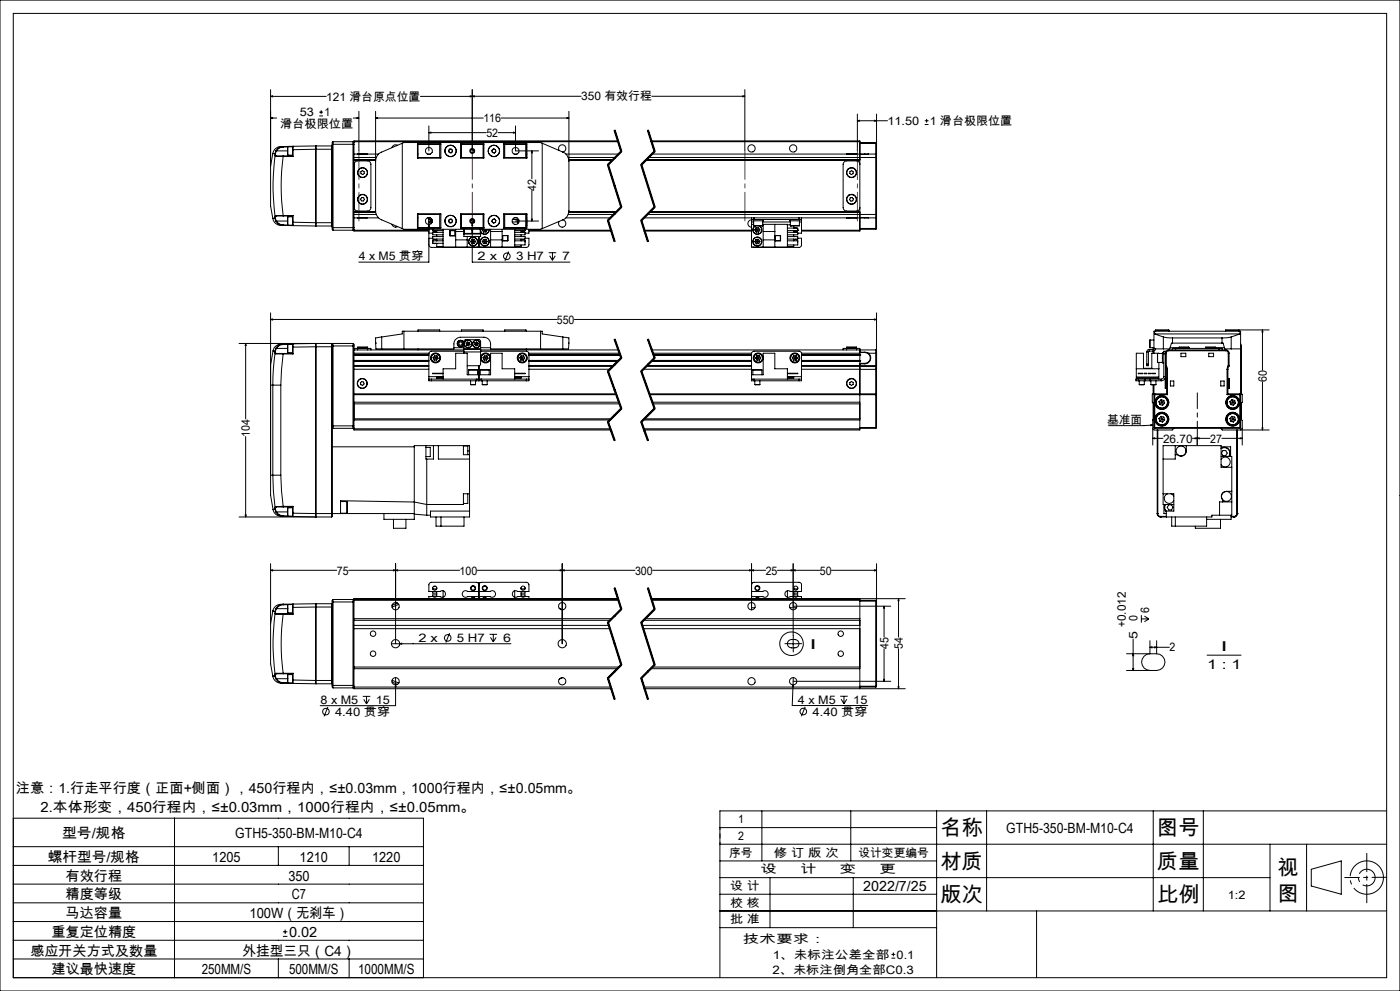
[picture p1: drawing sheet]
<svg xmlns="http://www.w3.org/2000/svg" width="420mm" height="297mm" viewBox="0 0 420 297" stroke-linecap="round" stroke-linejoin="round" font-family="sans-serif">
<defs><g id="words">
<g font-size="6.3">
<text x="282.1" y="250.3">名称</text>
<text x="347.1" y="250.3">图号</text>
<text x="282.1" y="260.3">材质</text>
<text x="347.1" y="260.3">质量</text>
<text x="383.3" y="262.1">视</text>
<text x="383.3" y="269.9">图</text>
<text x="282.1" y="270.3">版次</text>
<text x="347.1" y="270.3">比例</text>
</g>
<g font-size="4.2">
<text x="4.8" y="237.6">注意：1.行走平行度（正面+侧面），450行程内，≤±0.03mm，1000行程内，≤±0.05mm。</text>
<text x="12.2" y="243.3">2.本体形变，450行程内，≤±0.03mm，1000行程内，≤±0.05mm。</text>
<text x="18.6" y="251.3">型号/规格</text>
<text x="70.6" y="251.3">GTH5-350-BM-M10-C4</text>
<text x="301.9" y="249.5">GTH5-350-BM-M10-C4</text>
<text x="14.4" y="258.3">螺杆型号/规格</text>
<text x="19.7" y="263.9">有效行程</text>
<text x="63.7" y="258.3">1205</text>
<text x="86.5" y="263.9">350</text>
<text x="89.9" y="258.3">1210</text>
<text x="111.7" y="258.3">1220</text>
<text x="19.7" y="269.5">精度等级</text>
<text x="87.6" y="269.5">C7</text>
<text x="259" y="267">2022/7/25</text>
<text x="19.7" y="275.2">马达容量</text>
<text x="74.9" y="275.2">100W（无刹车）</text>
<text x="15.5" y="280.8">重复定位精度</text>
<text x="86.7" y="280.8">0.02</text>
<text x="9.1" y="286.4">感应开关方式及数量</text>
<text x="72.7" y="286.4">外挂型三只（C4）</text>
<text x="15.5" y="292">建议最快速度</text>
<text x="60.5" y="292">250MM/S</text>
<text x="86.7" y="292">500MM/S</text>
<text x="107.4" y="292">1000MM/S</text>
</g>
<g font-size="4.1">
<text x="242.9" y="194.5">I</text>
<text x="366.2" y="195.2">I</text>
<text x="362.1" y="200.4">1 : 1</text>
</g>
<g font-size="3.5">
<text x="89.9" y="34.9">53</text>
<text x="97.3" y="34.9">1</text>
<text x="97.9" y="30.1">121 滑台原点位置</text>
<text x="174.4" y="30.1">350 有效行程</text>
<text x="84" y="38.4">滑台极限位置</text>
<text x="145" y="36.6">116</text>
<text x="145.9" y="41">52</text>
<text x="266.2" y="37.4">11.50</text>
<text x="279" y="37.4">1 滑台极限位置</text>
<text x="160.8" y="57.1" transform="rotate(-90 160.8 57.1)">42</text>
<text x="107.7" y="78.1">4 x M5 贯穿</text>
<text x="143.3" y="78.1">2 x</text>
<text x="154.8" y="78.1">3 H7</text>
<text x="168.7" y="78.1">7</text>
<text x="167" y="97">550</text>
<text x="380" y="114.5" transform="rotate(-90 380 114.5)">60</text>
<text x="75" y="130.8" transform="rotate(-90 75 130.8)">104</text>
<text x="332.1" y="127">基准面</text>
<text x="348.9" y="132.6">26.70</text>
<text x="363" y="132.6">27</text>
<text x="101.1" y="172.2">75</text>
<text x="137.9" y="172.2">100</text>
<text x="190.5" y="172.2">300</text>
<text x="229.7" y="172.2">25</text>
<text x="245.9" y="172.2">50</text>
<text x="344.8" y="183.7" transform="rotate(-90 344.8 183.7)">6</text>
<text x="337.7" y="188" transform="rotate(-90 337.7 188)">+0.012</text>
<text x="341.2" y="191.5" transform="rotate(-90 341.2 191.5)">5</text>
<text x="341.2" y="186.2" transform="rotate(-90 341.2 186.2)">0</text>
<text x="125.5" y="192.4">2 x</text>
<text x="137.1" y="192.4">5 H7</text>
<text x="150.9" y="192.4">6</text>
<text x="266.5" y="194.4" transform="rotate(-90 266.5 194.4)">45</text>
<text x="270.8" y="194.4" transform="rotate(-90 270.8 194.4)">54</text>
<text x="350.8" y="195.3">2</text>
<text x="96.2" y="211">8 x M5</text>
<text x="100.5" y="214.5">4.40 贯穿</text>
<text x="112.8" y="211">15</text>
<text x="239.4" y="211">4 x M5</text>
<text x="243.7" y="214.5">4.40 贯穿</text>
<text x="256" y="211">15</text>
<text x="221.4" y="246.8">1</text>
<text x="221.4" y="251.8">2</text>
<text x="218.8" y="256.8">序号</text>
<text x="232.2" y="256.8">修 订 版 次</text>
<text x="257.5" y="256.8">设计变更编号</text>
<text x="228.2" y="261.8">设</text>
<text x="240.1" y="261.8">计</text>
<text x="252" y="261.8">变</text>
<text x="263.9" y="261.8">更</text>
<text x="219.1" y="266.7">设 计</text>
<text x="368.3" y="269.3">1:2</text>
<text x="219.1" y="271.7">校 核</text>
<text x="219.1" y="276.7">批 准</text>
<text x="222.9" y="282.7">技术要求：</text>
<text x="231.8" y="287.3">1、未标注公差全部 0.1</text>
<text x="231.7" y="291.8">2、未标注倒角全部C0.3</text>
</g>
</g></defs>
<g fill="none" stroke="#000" stroke-width=".3">
<path d="M0 0h420v297h-420zM4 4h412v289h-412zM81.2 35.4l.6-.2v.3zM81.2 28.9l.6-.2v.3zM81.2 35.4h1.8M81.2 28.9h16.7M81.2 26.9v22.8M95.8 34.7h1.1M95.8 33.6h1.1M96.3 33.1v1.1M106 35.4h1.7M107.1 35.2l.6 .2-.6 .1z"/>
<path d="M107.7 33.4v11.8M112.7 35.4l.6-.2v.3zM112.7 33.4v29.7l.2 1.2a2.76 2.76 0 0 0 1.6 1.6l6.2 2.6M112.7 35.4h32.3M128.7 39.8l.6-.2v.3zM128.7 37.7v7.5M128.7 39.8h17.2M141.1 28.7l.6 .2-.6 .1zM141.7 28.9l.6-.2v.3zM141.7 26.9v18.3M149.4 39.8h5.3M150.3 35.4h20.4"/>
<path d="M154.1 39.6l.6 .2-.6 .1zM154.7 37.7v7.5h6.9M170.1 35.2l.6 .2-.6 .1zM170.7 33.4v29.7l-.3 1.2a2.84 2.84 0 0 1-1.6 1.6l-6.1 2.6M174.3 28.9h-48.2M184.2 39.1l2 6.3M184.4 39l2 6.4-4 4 4 12.7-4 4 2 6.3M184.6 39l1 3.2M194.2 39.1l2 6.3M194.4 39l2 6.4-4 4 4 12.7-4 4 2 6.3M194.6 39l2 6.3M195.5 28.9h27.9"/>
<path d="M222.8 28.7l.6 .2-.6 .1zM223.4 26.9v18.3M257.2 36.2l.6-.1v.2zM257.2 36.2h9M257.2 34.2v11M262.4 36.1l.6 .1-.6 .1zM263 34.2v12.2M277.4 37.3h1.2M277.4 36.2h1.2M278 35.6v1.2M81.2 49.7v12l.6 3.8M81.8 46h.1"/>
<path d="M81.8 46l.7 .1M81.8 46l-.6 3.7M82.5 46.6a69.4 69.4 0 0 0 0 18.2M82.5 46.6l.3 .3M82.5 46.1v.5M82.7 46.5l.2 .2M82.7 46.5l-.2 .1M82.7 46v.5M82.7 46l-.2 .1M82.8 46.9h2.1M82.8 45.2l-.3 .9M82.8 45.2h.1"/>
<path d="M82.9 46.7h2M82.9 46.7l-.1 .2M82.9 45.2l-.2 .8M82.9 45.2h3.4M84.2 43.9a2.52 2.52 0 0 0-2.4 2.1M84.3 43.9h.6M84.9 46.9a65.7 65.7 0 0 0 0 17.7M84.9 46.7v.2M84.9 43.9a2.6 2.6 0 0 0-2.1 1.3M84.9 43.9v.2M84.9 44.1l-1.5 .5-.5 .6M84.9 46.9h3"/>
<path d="M84.9 46.7h2.9M86.3 44l-1.4 .1M86.4 44v2.5M86.4 44h1.4M86.4 46.5h1.4M87.8 44.9h.1M87.8 44v.9M87.8 46.7l.1 .2M87.8 44.9v1.8M87.8 44h.1M87.9 43.8v1.1M87.9 43.8l6.8-.1v1"/>
<path d="M87.9 43.8l-.1 .2M87.9 44.9v2M87.9 43.8l-3 .1M94.7 44.7v22M94.7 44.7l-6.8 .2M94.7 44.7h5M94.8 43.7v24M94.8 43.7l-.1 .2M94.8 43.7h4.7M99.5 43.7v24M99.5 43.7l.2 .2M99.7 43.2v1.5"/>
<path d="M99.7 44.7v22M99.7 43.2h6.5M99.9 42.5l-.2 .2v.5M99.9 42.5v26.5M99.9 42.5h6M105.9 42.5v26.5M105.9 42.5l.3 .2M106.2 42.7v.5M106.2 42.5v.2M106.2 43.2v25M106.2 46.2h7.4M106.2 47.9h6.5"/>
<path d="M106.2 48h6.5M106.2 42.5h79.3M106.2 47.2h6.7M106.2 47.8h6.5M106.7 48.4l3.6-.2a1.02 1.02 0 0 1 1 1v13a1.02 1.02 0 0 1-1 1h-3a1.09 1.09 0 0 1-1-1v-13zM107.2 46.2h3M108.2 51.5l.5-.4 .5 .3 .1 .6-.5 .3-.5-.2zM108.5 59.2l.6 .1 .2 .5-.3 .5-.6-.1-.2-.5zM112.7 48.3l.2-1.1a2.76 2.76 0 0 1 1.6-1.6l6.7-2.9h41l6.6 2.9a2.94 2.94 0 0 1 1.9 2.7M119.2 43.6a1.09 1.09 0 0 0-1.6 .6M120.7 42.9v25.6M125.2 46.2h.2"/>
<path d="M125.2 47.2h.2M125.2 43.1h7.1v4.3h-7.1zM125.4 47.2h6.9M128.2 46.2h.9M131.9 43.2v4M132.3 43.2h-6.9v4.2M134.6 45.2l.3 .5M134.9 45.7l.5 .1M134.9 44.7l-.3 .5M134.9 44.7l.6 .1M135.5 44.8l.2 .5M135.7 45.3l-.3 .5"/>
<path d="M138.2 43.1h7v4.3h-7zM138.2 43.2h7M138.2 47.2h7M138.4 43.2v4M138.5 43.1l.2 .1M144.9 43.2v4M147.6 45l.1 .6M147.7 45.6l.6 .2M148.1 44.7l.5 .2M148.1 44.7l-.5 .3M148.6 44.9l.1 .5M148.7 45.4l-.4 .4"/>
<path d="M151.1 43.2h6.8v4.2M151.1 43.1h7v4.3h-7zM151.1 47.2h6.8M151.4 43.2v4M154.2 46.2h.9M157.8 43.2v4M157.9 46.2h.2M157.9 47.2h.2M159.6 45.2l.1 .6h-.3zM159.6 45.2v8.4M159.6 57.1v9.1M162.7 42.9v25.6"/>
<path d="M167.7 45.1a1.11 1.11 0 0 1 .5-1.6 1.11 1.11 0 0 1 1.5 .6 1.11 1.11 0 0 1-.8 1.5M169.8 46.2h15.8M170.5 47.2h14.1M170.6 47.9h13.2M170.6 48h13.2M170.6 47.8h13.3M182.2 49.4l4 12.7M182.6 49.3l4 12.7M185.4 42.2h-79.2v.3M185.6 42.2l1 3.1zM186.3 45.3l-4 4M186.5 45.5l-4 4"/>
<path d="M192.2 49.4l4 12.7M192.6 49.3l4 12.7M193.8 48h64.2M193.8 47.9h64.2M193.9 47.8h64.1M194.6 47.2h68.1M195.4 42.2h62.6v.3M195.4 42.5h62.6M195.6 46.2h63.9M196.3 45.3l-4 4M196.5 45.5l-4 4M254 46.2h3"/>
<path d="M255 51.4l.5-.3 .5 .4-.1 .6-.5 .2-.5-.3zM255.1 59.3l.5-.1 .4 .4-.2 .6-.5 .1-.4-.4zM258 49.2a1.02 1.02 0 0 0-1-1h-3a1.09 1.09 0 0 0-1.1 1v13a1.09 1.09 0 0 0 1.1 1h3a1.02 1.02 0 0 0 1-1M258 42.5v4.7M258 47.2v17.1M258 42.7h4.7M258 43h4.7M259.5 46.2h-1.5v1M259.5 46.2h1.1M259.5 46.2h.1M260.6 46.2h-1.1M260.6 46.2h2.1"/>
<path d="M262.7 46.2v1M262.7 46.2l.3 .2M262.7 47.2h.3M262.7 42.7v.3M262.7 42.7l.3 .2-.3 .1M262.7 43v3.2M262.7 47.2v17.1M263 46.4v.8M263 47.2v17.1M81.8 65.5a2.52 2.52 0 0 0 2.4 2.1M81.8 65.5h.1M82.5 64.8l.2 .1"/>
<path d="M82.5 64.8v.6M82.5 65.4h.2M82.5 65.4l.3 .9M82.5 65.4l-.7 .1M82.7 65.4l.2 .8M82.7 64.9v.5M82.8 64.6h2.1M82.8 64.6l-.3 .2M82.8 64.6l.1 .1M82.8 66.3a2.46 2.46 0 0 0 2.1 1.3M82.9 64.7h2M82.9 64.7l-.2 .2"/>
<path d="M82.9 66.2l-.1 .1M82.9 66.2l.6 .7 1.4 .5M82.9 66.2h3.4M84.3 67.6h.6M84.9 64.6v.1M84.9 67.4v.2M84.9 64.6h3M84.9 64.7h2.9M84.9 67.6h3M84.9 67.4h1.4M86.4 65v2.5M86.4 65h1.4"/>
<path d="M86.4 67.5h1.4M87.8 66.6h.1M87.8 66.6v.9M87.8 67.5l.1 .1M87.8 67.5h.1M87.8 64.7v1.9M87.9 66.6v1M87.9 64.6l-.1 .1M87.9 64.6v2M87.9 66.6l6.8 .1M94.7 66.7v1l-6.8-.1M94.7 66.7h5"/>
<path d="M94.7 67.6l.1 .1M94.8 67.7h4.7M99.7 66.7v1.5M99.7 68.2l.2 .8M99.7 68.2h6.5M99.7 67.6l-.2 .1M99.9 69h6M106.2 69v.2h22.5M106.2 68.2v.5M106.2 68.7v.3M106.2 63.5h6.5M106.2 65.3h7.4"/>
<path d="M106.2 64.3h6.7M106.2 63.6h6.5M106.2 69h22.5M106.2 68.7l-.3 .3M107.2 65.3h3M117.6 67.2a1.09 1.09 0 0 0 1.6 .7M120.7 68.5l.5 .2h41l.5-.2M125.2 65.3h.2M125.2 64.1h7.1v4.3h-7.1zM125.2 64.3h.2M125.4 64.1v4.1h6.9M125.4 64.2h6.9"/>
<path d="M128.2 65.3h.9M128.7 67.3l.1 .6h-.3zM128.7 65.2v13.4h-21.1M128.7 73.4l.2 .5 .5 .3 13.9-.2M128.7 69.9h1.1M128.7 71.4h1.1M129.2 65.8v.4h.5M129.3 66.2v.9M129.4 65.8h-.7v.7h.6M129.4 65.5v.3M129.4 65.8h.2M129.8 69h.1"/>
<path d="M129.8 69.1a.66 .66 0 0 0 .6 .4 .66 .66 0 0 0 .6-.4v.5M129.8 68.2v.2M129.8 68.7v.4zM129.8 72.2v.7h3.1M129.8 72.2h3.1M129.8 69.1h3.1M129.8 72.2v.4M129.9 69.2h1.1M130.1 72.9h.6M131 71.6v.6a.64 .64 0 0 0-.6-.4 .64 .64 0 0 0-.6 .4M131 70.4v.5M131 72.9v1h1.9"/>
<path d="M131.9 64.2v4M132.9 68.7v5.3h21.5v-5.3M132.9 69.6h-3.1v.8h3.1M132.9 70.9h-3.1v.7h3.1M134.6 66.2l.3 .5M134.9 65.8l-.3 .4M135 69.1h1.6v1.6h-1.6zM135 69.1h1.5v1.5h-1.5M135.4 65.7l.3 .5M135.4 65.7l-.5 .1M135.5 66.7h-.6M135.7 66.2l-.2 .5"/>
<path d="M136.7 68.7v5.3M136.7 69.4h2.5M136.7 71.9h3.5M138.2 64.1h7v4.3h-7zM138.2 68.2h7M138.2 64.2h7M138.4 64.2v4M138.7 68.2l-.2 .2M139.2 68.7v.3M139.2 70.1v.8h5v-.8M139.2 68.2v.2M139.2 69v1.1"/>
<path d="M139.2 69h.1M139.2 70.1h5M139.3 70h.1M139.3 70h2.3M139.3 68.7v1.3M139.7 68.2v.2M140.2 70.9v3.1M141.2 66.2h1M141.2 72.4l.3 .6M141.2 72.4h1.5M141.5 65.8h.4M141.5 71.8l-.3 .6"/>
<path d="M141.5 73h.8M141.5 71.8l.8 1.2M141.6 70h-2.3M141.6 69h.2M141.6 68.7v1.3M141.7 67l.1 .6h-.3zM141.7 65.5v13.1h29.3M141.8 70h1.3M141.8 68.7v1.3M142.3 71.7l-.8 .1M142.3 71.7l.4 .7M142.3 71.7l-.8 1.3"/>
<path d="M142.7 72.4l-.4 .6M143.1 70h1M143.7 68.2v.2M143.7 70.9v3.1M144.1 70h-1M144.1 68.7v1.3M144.1 69h.1M144.2 68.7v.3M144.2 68.2h.1M144.2 69v1.1M144.7 68.9h1.5M144.7 72.4h1.5"/>
<path d="M144.7 68.9l.4 .6M144.7 72.4l.4 .6M144.7 68.7v.2M144.9 64.2v4M145 68.4h.1M145 71.8l-.3 .6M145 71.8l.8 1.2M145.1 69.5h.7M145.1 73h.7M145.3 68.7l.1 .2M145.4 68.9l.4 .6M145.4 68.9l-.3 .6"/>
<path d="M145.5 68.7l-.1 .2M145.8 71.7l-.8 .1M145.8 71.7l.4 .7M145.8 71.7l-.7 1.3M146.1 68.7l.1 .2M146.2 68.9l-.4 .6M146.2 72.4l-.4 .6M146.7 68.7a1.3 1.3 0 0 1-1 1.4 1.3 1.3 0 0 1-1.5-.9M146.8 68.7a1.34 1.34 0 0 1-1 1.5 1.34 1.34 0 0 1-1.6-.8M147.2 68.7v5.3M147.2 69.4h3.4M147.2 71.9h3.4"/>
<path d="M147.6 66.4l.4 .4M147.8 65.8l-.2 .6M148.3 65.7l.4 .4M148.3 65.7l-.5 .1M148.6 66.7l-.6 .1M148.7 66.1l-.1 .6M150.6 68.7v5.3M150.8 70.6h1.6v1.6h-1.6zM150.8 72.1v-1.5h1.5v1.5M151.1 64.1h7v4.3h-7zM151.1 64.2h6.8M151.4 64.2v4"/>
<path d="M152.6 75.4l-1.1 2.8M153.7 66.5h1.6M153.7 65.8h1.9M154.2 65.3h.9M154.3 67.2l.1 .1M154.4 68.2v.2M154.4 69.6h3.1v.8h-3.1M154.4 70.9h3.1v.7h-3.1M154.4 72.2h3.1M154.4 69.1h3.1M154.7 66.2h6.9M155.2 65.8v.4h.5"/>
<path d="M155.3 66.2v.9M156.3 68.2v.2M156.3 69.1v.5M156.3 70.4v.5M156.3 71.6v.6M156.3 73.4v.5h-1.9M156.4 69.1a.63 .63 0 0 0 .5 .4 .63 .63 0 0 0 .6-.4M156.4 72.2a.61 .61 0 0 1 .5-.4 .61 .61 0 0 1 .6 .4M156.4 69.2h1M156.6 68.4h.7M157.5 68.4h.1M157.5 68.7v.4z"/>
<path d="M157.5 72.2v.4M157.5 71.4h1.2l-.1 2.3-.7 .5-13.9-.2M157.5 72.2v1.2h-3.1M157.5 69h.1M157.8 64.2v4M157.9 66.2h.2M157.9 65.8h.2M157.9 64.1v4.1h-6.8M157.9 65.3h.2M157.9 64.3h.2M157.9 67.6h.1M158 67.6l-.1 .1"/>
<path d="M158 66.5h.1M158 66.2v1.4M158.7 68.7v1.2h-1.2M158.7 69.2h24.7M158.7 69h24.6M159.4 65.6h.3l-.1 .6zM164.6 75.7h2.3M164.9 76.7l.8 1.3M165.7 75.7v2.3M166.6 76.7l-.9 1.3M168.9 65.9a1.11 1.11 0 0 1 .8 1.4 1.11 1.11 0 0 1-1.5 .7 1.11 1.11 0 0 1-.5-1.6M169.8 65.3h13.4"/>
<path d="M170.5 64.3h13.6M170.6 63.6h14.2M182.2 66.1l2 6.3M182.6 66l2 6.3M185 63.5h-14.4M186.3 61.9l-4 4M186.5 62.2l-4 4M192.2 66.1l2 6.3M192.6 66l2 6.3M193.1 65.3h32.4M193.3 69h32.2M193.4 69.2h32.1"/>
<path d="M194.2 64.3h68.5M194.8 63.6h63.2M194.9 63.5h63.1M196.3 61.9l-4 4M196.5 62.2l-4 4M225.5 65.9a1.09 1.09 0 0 0-1.1 1.1 1.09 1.09 0 0 0 1.1 1.1M225.5 65.8h.7M225.5 65.3h.7M225.5 65.8v.7M225.5 65.3v.5M225.5 66.5v7.5h10.7v-6.8h-7.4M225.5 67.2h.6"/>
<path d="M225.5 66.5h.6M226 65.8v.4h3v-.4M226.1 67.6h2.7M226.1 66.2v1.4M226.2 65.3v.5M226.2 65.3h13.5M226.2 65.8h13.5M226.4 72.4l.5 .7M226.4 68.9l.4 .6M226.4 68.9h1.6M226.6 67.7a1.35 1.35 0 0 0-.4 2 1.35 1.35 0 0 0 2.1 0 1.35 1.35 0 0 0-.5-2M226.7 67.7a1.29 1.29 0 0 0-.5 2 1.29 1.29 0 0 0 2 0 1.29 1.29 0 0 0-.5-2"/>
<path d="M226.8 71.8l-.4 .6M226.8 71.8l.4 .6M226.8 68.2h.8M226.8 68.2l-.4 .7M226.8 69.5h.8M226.8 68.2l.4 .7M227.2 72.4l.4 .6M227.2 72.4l-.3 .7M227.2 68.9l.4 .6M227.2 68.9l-.4 .6M227.5 71.7l-.7 .1M227.5 71.7l.5 .7"/>
<path d="M227.5 71.7l-.3 .7M227.6 68.2l.4 .7M227.6 68.2l-.4 .7M227.6 73l-.7 .1M228 72.4l-.4 .6M228 72.4h-1.6M228 68.9l-.4 .6M228.8 66.2v1.4M228.8 66.5h8.3M229 67.2v6.8M229 69.4h3.4M229 71.9h3.4"/>
<path d="M232.4 67.2v6.8M232.6 70.6h1.6v1.6h-1.6zM232.6 72.1v-1.5h1.5v1.5M236.2 68.4h3.1v.7M236.2 69.6h3.1v.8h-3.1M236.2 70.9h3.1v.7h-3.1M236.2 72.2h3.1M236.2 69.1h3.1M236.2 67.4h.9M237 65.8v.4h3v-.4M237.1 67.6l.1 .1M237.1 67.6h2.7"/>
<path d="M237.1 66.2v1.4M237.2 67.7h.1M238.1 71.6v.6a.61 .61 0 0 1 .6-.4 .61 .61 0 0 1 .6 .4M238.1 67.7v.7M238.1 70.4v.5M238.1 73.4v.5h-1.9M238.2 69.2h1M238.4 68.4h.6M239.3 69.1a.63 .63 0 0 1-.6 .4 .63 .63 0 0 1-.6-.4v.5M239.3 68.7v.4M239.3 72.2v.4M239.3 71.4h1.2l-.1 2.3-.7 .5-13.9-.2"/>
<path d="M239.3 69h.1M239.3 72.2v1.2h-3.1M239.7 65.8h.8M239.7 65.3h.8M239.7 65.3v.5M239.8 67.6l-2.6 .1M239.8 66.2v1.4M239.8 66.5h.7M240.5 65.8v.7M240.5 65.3v.5M240.5 66.5v3.4h-1.2M240.5 65.3h19"/>
<path d="M240.5 69h17.5M254 65.3h3M258 64.3v4.7M258 69v.2h-17.5M258 64.3v.9h1.5M258 68.5h4.7M258 68.7h4.7M259.5 65.2l1.1 .1M259.5 65.3h1.1M259.5 65.2v.1M260.6 65.3h2.1M262.7 64.3h.3"/>
<path d="M262.7 64.3v1M262.7 68.5h.3M262.7 68.5v.2M262.7 65.3v3.2M263 64.3v.7M263 65l-.3 .3M263 68.5l-.3 .2M263 65v3.5M81.2 95.7l.6-.1v.3zM81.2 93.8v48.6M81.2 95.7h85.8M121.2 99.3v5.3"/>
<path d="M125.4 99.3v-.4h6.5v.4M138.4 99.3v-.4h6.5v.4M151.4 99.3v-.4h6.4l.1 .4M162.2 99.3v5.3M172.3 95.7h90.7M262.4 95.6l.6 .1-.6 .2zM263 93.8v15.8M346.4 99.3v.8M346.7 99.3v-.4h4v.4M346.7 99h4M367.7 99h4M371.7 98.9v.4"/>
<path d="M372 99.3v.8M378.7 98.9v12.1M378.7 98.9l.2 .6h-.3zM380.8 98.9h-13.1v.4M71.7 102.9h27.8M73.7 102.9v22.7M73.7 102.9l.2 .6h-.3zM81.8 115.4h2.4M81.8 115.4v27M81.9 105.2l-.7 4.2v6h.6M81.9 105.2l.6 .1M82.5 105.8l-.5 4.6-.2 5"/>
<path d="M82.5 105.8l.3 .2M82.5 105.3v.5M82.7 105.7l-.2 .1M82.7 105.7l.2 .2M82.7 105.2v.5M82.7 105.2l-.2 .1M82.8 106l2.1 .1M82.8 104.3l-.3 1M82.8 104.3l.1 .1M82.9 105.9h2M82.9 105.9l-.1 .1M82.9 104.4l-.2 .8"/>
<path d="M82.9 104.4h3.4M84.2 115.4v27M84.9 103.1a2.71 2.71 0 0 0-3 2.1M84.9 106.1l-.7 9.3M84.9 105.9v.2M84.9 103.1l-1.2 .4-.9 .8M84.9 103.1v.2M84.9 103.3l-.8 .1-1.2 1M84.9 105.9h2.9M84.9 106.1h3M86.3 103.2l-1.4 .1M86.4 103.2v2.5"/>
<path d="M86.4 105.7h1.4M86.4 103.2h1.4M87.8 105.9l.1 .2M87.8 104h.1M87.8 103.2v.8M87.8 104v1.9M87.8 103.2h.1M87.9 103v1M87.9 103l6.8-.1v1M87.9 103l-.1 .2M87.9 104v2.1M87.9 103l-3 .1"/>
<path d="M94.7 103.1l.1-.2v52l-.1-.1M94.7 103.9l-6.8 .1M94.7 103.9v50M94.7 103.9h5M99.5 102.9v52M99.5 102.9l.2 .3M99.7 103.2v.5M99.7 103.7v23.9M99.7 103.7h6.5M99.9 102.9v25.5M99.9 102.9h6M99.9 102.9l-.2 .3"/>
<path d="M105.9 102.9v25.5M105.9 102.9l.3 .3v.5M106.2 118v.3M106.2 118.3v10.6h77M106.2 118.3h78.7M106.2 118h78.6M106.2 104.9h33M106.2 106.4h22.5M106.2 108.2h22.5M106.2 106.5h22.5M106.2 108h22.5M106.2 105.9h22.5"/>
<path d="M106.2 110.7h22.5M106.2 106.3h22.5M106.2 109.5h22.5M106.2 108.3h22.5M106.2 109.8h22.5M106.2 103.7v14.3M106.3 104.9v-.5h5v.5M107.3 104.1h3M107.3 104.1v.8M107.4 104.4h2.8M108.1 114.8l.4-.4 .6 .1 .1 .6-.4 .4-.5-.2zM110.3 104.1v.8"/>
<path d="M112.7 102.8l.1 1.8h1.7M112.7 102.8h.1M114.5 104.6h21.7a3.2 3.2 0 0 1 .6-2.9l1.4-.6h7a2.05 2.05 0 0 1 2 2v1.5h21.6M114.5 101l-1.8 .3v1.5M114.5 101l6.2-.9v-.8h42v.8l6.1 .9M114.5 101v3.6M125.4 104.6v.3M128.7 113.6v.5h.7M128.7 113.6h.7M128.7 112.9v.7M128.7 112.9h4.2M129.4 113.6h13.5"/>
<path d="M129.4 114.1h13.5M129.4 113.6v.5M129.9 107.2l.3 .7M129.9 107.2l1.5 .1M130.2 107.9h.8M130.4 106.6h.7M130.4 106.6l-.5 .6M130.4 106.6l.6 1.3M131.1 106.6l.3 .7M131.1 106.6l-.9 1.3M131.4 107.3l-.4 .6M132.9 113.6v-3.1h3.8v-4.6h3.5v6.4h7v-6.4h3.4v4.6h3.8v3.1"/>
<path d="M132.9 113h-1.9v.3h1.9M132.9 111.9h-3.1l3.1 .1M136.2 104.2h3M139.2 104.7v.8M139.2 104.5v.2M139.2 104.5v-2.3l.5-.4 4.2 .1 .3 .4v2.2M139.2 105.3h-9.8l-.5 .2-.2 .5v6.9M139.2 105.5v.4M139.2 105.5h5M139.2 104.7h5M139.2 104.5h5M139.9 102.9l.1 .6"/>
<path d="M139.9 102.9l.5 .2M140 103.5l.5 .1M140.2 109.6h3.5M140.3 102.5l-.4 .4M140.3 102.5l.6 .2M140.3 102.5l.2 1.1M140.4 103.1l-.4 .4M140.4 103.1l.6 .2M140.6 110.9h2.7M140.6 110.9v1.4M140.9 102.7l.1 .6M140.9 102.7l-.5 .4"/>
<path d="M141 103.3l-.5 .3M141.2 115.2h1.5M141.2 114.1v1.1M142.4 103.3l.4 .3M142.5 102.7l-.1 .6M142.5 102.7l.4 .4M142.7 114.1v1.1M142.9 113.6h1.5M142.9 114.1h.8M142.9 103.1l.5 .4M142.9 103.1l-.5 .2M142.9 113.6v.5"/>
<path d="M143 102.5l.5 .4M143 102.5l-.5 .2M143 102.5l-.2 1.1M143.2 110.8l-2.6 .1M143.3 110.9h.1M143.3 110.9v1.4M143.4 103.5l-.6 .1M143.5 102.9l-.1 .6M143.5 102.9l-.6 .2M143.7 114.1h.7M143.7 109.6v4.5M144.1 110.8h.1"/>
<path d="M144.1 110.9h2.7M144.1 110.9v1.4M144.1 110.8l2.7 .1M144.2 105.5v3.6l-.5 .5M144.2 104.7v.8M144.2 104.5v.2M144.2 105.3h14l.5 .7v6.9M144.2 104.9h41.3M144.2 104.2h3M144.4 113.6h13.5M144.4 114.1h13.5M144.4 113.6v.5"/>
<path d="M144.7 115.2h1.5M144.7 114.1v1.1M144.9 107.2l.3 .7M144.9 107.2l1.5 .1M145.2 107.9h.8M145.3 106.6h.8M145.3 106.6l-.4 .6M145.3 106.6l.7 1.3M146.1 106.6l.3 .7M146.1 106.6l-.9 1.3M146.2 114.1v1.1M146.4 107.3l-.4 .6"/>
<path d="M146.8 110.9v1.4M154.4 113h1.9v.3h-1.9M154.4 111.9h3.1l-3.1 .1M154.4 112.9h4.3M155.9 107.2l.3 .7M155.9 107.2l1.5 .1M156.2 107.9h.8M156.4 106.6h.7M156.4 106.6l-.5 .6M156.4 106.6l.6 1.3M157.1 106.6l.3 .7M157.1 106.6l-.9 1.3"/>
<path d="M157.4 107.3l-.4 .6M157.9 113.6h.8M157.9 104.6v.3M157.9 113.6v.5M158.6 105.9h27.3M158.7 113.6v.5h-.8M158.7 112.9v.7M158.7 106.4h27.4M158.7 108.2h26.8M158.7 106.5h27.4M158.7 108h26.9M158.7 110.7h24.3"/>
<path d="M158.7 106.3h27.3M158.7 109.5h25.4M158.7 108.3h26.7M158.7 109.8h25.1M168.8 101l1.9 .3-.2 3.3h-1.7M168.8 101v3.6M182.2 111.3l4 11.2M182.6 111.2l4 11.2M184.2 101.7l2 5.6M184.4 101.7l2 5.6-4 4 4 11.1-4 4 2 5.6M184.6 101.6l1 2.8M185.6 104.4l1 2.8z"/>
<path d="M186.3 107.1l-4 4M186.5 107.4l-4 4M192.2 111.3l4 11.2M192.6 111.2l4 11.2M193 110.7h32.5M193.8 109.8h31.7M194.1 109.5h31.4M194.2 101.7l2 5.6M194.4 101.7l2 5.6-4 4 4 11.1-4 4 2 5.6M194.6 101.6l2 5.6M194.8 118h67.9M194.9 118.3h67.8"/>
<path d="M195.4 108.3h30.1M195.5 104.9h67.2M195.5 108.2h30M195.6 108h29.9M195.9 105.9h29.6M196 106.3h29.5M196 106.4h29.5M196.1 106.5h29.4M196.3 107.1l-4 4M196.5 107.4l-4 4M225.5 113.6h.7M225.5 112.3h3.5v-6.4h3.4v4.6h3.8v3.1"/>
<path d="M225.8 110.9h2.8M225.8 110.9h.1M225.8 110.9v1.4M226.2 113.6h13.5M226.2 113.6v.5M226.2 114.1h13.5M226.4 115.2h1.6M226.4 114.1v1.1M226.7 107.3l.4 .6M227 106.6l-.3 .7M227 106.6l.5 .7M227.5 107.3l.4 .6"/>
<path d="M227.5 107.3l-.4 .6M227.8 106.6h-.8M227.8 106.6l.4 .6M227.8 106.6l-.3 .7M227.9 107.9h-.8M228 114.1v1.1M228.2 107.2l-.3 .7M228.2 107.2l-1.5 .1M228.6 110.9v1.4M236.2 113h1.9v.3h-1.9M236.2 111.9h3.1l-3.1 .1M236.2 112.9h4.3"/>
<path d="M237.7 107.2l.4 .7M237.7 107.2l.7 .1M238.1 107.9h.7M238.1 106.6h.8M238.1 106.6l-.4 .6M238.1 106.6l.3 .7M238.4 107.3h.8M238.4 107.3l.4 .6M238.4 107.3l-.3 .6M238.9 106.6l.3 .7M238.9 106.6l-.5 .7M239.2 107.3l-.4 .6"/>
<path d="M239.7 113.6h.8M239.7 113.6v.5M240.5 109.5h17.5v.3M240.5 112.9v-6.9a.73 .73 0 0 0-.8-.7h-13.5a.73 .73 0 0 0-.7 .7v8.1h.7M240.5 113.6v.5h-.8M240.5 112.9v.7M240.5 106.4h17.5M240.5 108.2h17.5M240.5 106.5h17.5M240.5 108h17.5M240.5 105.9h17.5M240.5 110.7h22.2"/>
<path d="M240.5 106.3h17.5M240.5 108.3h17.5M240.5 109.8h17.5M252.9 104.9v-.5h5.1v.5M254 104.1h3M254 104.1v.8M254 104.4h2.9M255 114.6l.4-.3 .6 .3-.1 .6-.5 .3-.4-.3zM257 104.1v.8M258 110.7v18.2h-64.8M258 104.9v1M258 106.3v.1"/>
<path d="M258 108.2v.1M258 109.8v.9M258 106.4h.1M258 108.2h.1M258 104.9v.6h1.5M258 109.6v.3M258 109.9v.8M258 105.9v.4M258 106.4v1.8M258 108.3v1.3M258 109.6h4.7M258 109h1.5"/>
<path d="M258 108.9h1.5M258 109.9h4.7M258 105.7h1.5M259.5 105.5l1.1 .4M259.5 105.7a1.62 1.62 0 0 1 1.6 1.6 1.62 1.62 0 0 1-1.6 1.6M259.5 105.5v.2M259.5 108.9v.1M260.6 105.9a1.79 1.79 0 0 1 .5 1.9 1.79 1.79 0 0 1-1.6 1.2M260.6 105.9h2.1M262.7 118l.3 .2-.3 .1M262.7 118v.3M262.7 104.9v1"/>
<path d="M262.7 104.9l.3 .2v.8h-.3M262.7 109.6h.3M262.7 109.6v.3M262.7 109.9v.8M262.7 110.7h.3M262.7 105.9v3.7M262.7 110.7v7.3M262.7 118.3v9.8M263 109.7l-.3 .2M263 109.6v.1M263 109.7v1M263 110.7v17.4"/>
<path d="M340.9 110.5h6.8M341 113h6.5v.3h-6.5zM341.5 111.9l1.3 .1zM341.5 113.6h-.7v.5h.7M341.5 113.6h6.9M341.5 114.1h2M341.5 113.6v.5M341.8 115.2h1.5M341.8 114.1v1.1M343.3 111.9l.7 .1zM343.3 114.1v1.1M343.5 114.1h1.5"/>
<path d="M343.5 113.6v.5M344 109.1v.5h.5v-.5M344 105.5h.5M344 109.1h.5M344 105.5v3.6M344.5 111.9l.8 .1zM344.5 105.5v3.6M344.8 104.7l-.6 .2-.2 .6M344.8 105.2l-.3 .3M344.8 104.7v.5M344.9 102l.1 2.2M344.9 102h.1"/>
<path d="M345 101.9l-.1 .1M345 101.9v2.3M345 104.2h1.2M345 101.9h1.2M345 113.6v.5M345 114.1h3.4M345.3 115.2h1.5M345.3 114.1v1.1M345.8 111.9l.8 .1zM345.9 118l-.2 .2v2.3l.5 .5M345.9 118h4.1M345.9 104.2v1.7"/>
<path d="M345.9 115.3v2.7M346.2 104.5l-.3 .2h-1.1M346.2 118.3h.2M346.2 118.3l.1-.3 .1 .3M346.2 105.2v.7M346.2 115.3v2.7M346.2 118.3v9.8M346.4 100.1h25.6M346.4 100.1l2.6 .9M346.4 118.3h3.8M346.4 118.3v9.8M346.7 104.6l-.5 .6h-1.4"/>
<path d="M346.8 114.1v1.1M347.2 105.9l.1 2.7zM347.2 108.6h.1M347.3 108.6h1.4M347.7 105.9h.1M347.7 108.6v5M348.3 119.8l-.6 .6M348.3 119.8l.8 .2M348.3 119.8l.2 .8M348.4 113.6v.5M348.7 105.9h-3.2v4.5h-2.5v-4.5h-2.1v7.7M349 101l2.8 .3"/>
<path d="M349 104.6h-2.8v-5.3h26v18.7M349 101v3.6M349.1 105.8h-.4v3h.4M349.1 112.9l-.2 .5-.5 .2M349.1 112.9h.5M349.1 106h.5M349.1 106v6.9M349.6 113.4v3M349.6 105.9v-.6h-.5v.7M349.6 112.9a1.26 1.26 0 0 1-1.2 1.2M349.6 105.9h.3M349.6 113.4h.3"/>
<path d="M349.6 116.4h.3M349.6 105.9v7M349.7 109.9l.3 .8M349.9 109.6v.1M349.9 109.6h-.3l.1 .3M349.9 105.9v3.7M349.9 113.4l.1 .1M349.9 109.7l.3 1M349.9 109.7l-.2 .2M349.9 113.4v3M350 116.3l-.1 .1M350 118l.2 .3"/>
<path d="M350 110.7h.2M350 110.7v7.3M350.2 110.7v7.6M350.6 105.1l-.5 .2-.2 .6M350.6 104.9v.2M350.6 104.9a.96 .96 0 0 0-1 1M350.6 104.9h17.1M350.6 105.1h17.1M351 104.2h2.7M351.1 114.2h1v1.5h-1zM351.8 102.8h-.4l-.5 1.8h-1.9M351.8 101.3h14.8"/>
<path d="M351.8 101.3v1.5M351.8 102.8h14.8M352.7 104.4h-1v.5M352.7 104.4h13M352.7 104.4v.5M353.7 104.1h3M353.7 104.3l.1 .1M353.7 104.3h3M353.7 104.1v.2M354.3 105.9h1.4v1h-1.4zM356.7 104.3l-.1 .1M356.7 104.1v.2"/>
<path d="M361.7 104.1h3M361.7 104.3v.1M361.7 104.3h3M361.7 104.1v.2M362.6 105.9h1.5v1h-1.5zM364.7 104.3l-.1 .1M364.7 104.2h2.6M364.7 104.1v.2M365.7 104.4h1v.5M365.7 104.4v.5M366.2 114.2h1v1.5h-1zM366.6 102.8h.3l.5 1.8h2"/>
<path d="M366.6 101.3v1.5M367.7 105.1l.6 .2 .2 .6M367.7 104.9v.2M367.7 104.9a.96 .96 0 0 1 1 1M368.1 110.7h.3M368.1 118.3h3.8M368.1 110.7v7.6M368.4 116.3v.1M368.4 118l-.3 .3M368.4 118h4M368.4 110.7v7.3M368.4 113.4v.1"/>
<path d="M368.4 109.7l-.3 1M368.4 109.7l.3 .2M368.4 113.4v3M368.4 113.4h.3M368.4 116.4h.3M368.5 109.6l-.1 .1M368.5 109.6h.2M368.5 105.9h.2M368.5 105.9v3.7M368.7 109.9l-.3 .8M368.7 113.4v3M368.7 109.6v.3"/>
<path d="M368.7 105.9v3.7M369.4 101l-2.8 .3M369.4 104.6h2.8M369.4 101v3.6M369.6 119.8l.8 .2M369.6 119.8l-.6 .6M369.6 119.8l.2 .8M371.9 118.3h.3M371.9 118.3v-.3l.3 .3M371.9 118.3v9.8M372 100.1l-2.6 .9M372.2 103.1l.2 .6"/>
<path d="M372.2 103.7h.2M372.2 118.3v9.8M372.4 118l.3 .2v2.3l-.5 .5M372.4 103.7v14.3M378.7 114.5v14.4M73.7 130.8v24.1M99.7 128.1l-.2 26.8M99.7 127.6v.5M99.7 133.9h24.6M99.7 127.6h6.5M99.7 128.1l.2 .3M99.9 128.4h6"/>
<path d="M106.2 120.5h79.5M106.2 121h79.6M106.2 125.9h76.8M106.2 128.5h76.9M106.2 125.5h77.1M106.2 128.1l-.3 .3M127.8 134.1h1.3v2.7h-1.3M127.8 133.6v4h2.2v-4M128 137.6v16.8M131.5 133.6v4h9.4M139 133.7h1.3v2.6M139 133.6v2.7h1.9"/>
<path d="M140.3 135.1h.6M140.9 135.1v1.2M140.9 136.3v18.6h-11.7v-1.7h11.7M140.9 135.1v-1.5h-16.6v22h-9.1v-1.7M182.2 126.5l2 5.6M182.6 126.4l2 5.6M186.3 122.3l-4 4M186.5 122.6l-4 4M192.2 126.5l2 5.6M192.6 126.4l2 5.6M193 125.9h65M193.1 128.5h64.9"/>
<path d="M193.3 125.5h64.7M195.7 120.5h62.3M195.9 121h62.1M196.3 122.3l-4 4M196.5 122.6l-4 4M258 128.1h4.7M258 128.4h4.7M262.7 128.1h.3M262.7 128.1v.3M263 128.1l-.3 .3M345.2 127.3l.6 .1-.6 .2zM345.8 131.4l.6-.2v.3z"/>
<path d="M345.8 131.4h3.1M345.8 127.4l-13.2 .2M345.9 120.8v5M346.2 128.1l.2 .3M346.2 128.1h.2M346.2 125.5l-.4 .4v7.5M346.4 128.1v.3M346.4 128.1h25.5M346.4 128.4h25.5M347.2 128.9v25M347.3 128.9v25M347.7 120.4l.2 .8"/>
<path d="M347.7 120.4l1.7 .4M347.7 125.4l.2 .9M347.7 125.4l1.7 .4M347.9 121.2l.9 .3M347.9 126.3l.9 .2M348.3 124.8l.8 .2M348.3 124.8l-.6 .6M348.3 124.8l.2 .8M348.5 120.6l.3 .9M348.5 120.6l-.6 .6M348.5 125.6l-.6 .7M348.5 125.6l.3 .9"/>
<path d="M349.1 120l.3 .8M349.1 120l-.6 .6M349.1 125l.3 .8M349.1 125l-.6 .6M349.4 120.8l-.6 .7M349.4 125.8l-.6 .7M352.2 128.4l-.5 .5h-5.5l-.4-.4M352.6 133.6v4h-3.7M355.9 133.6v1.5a1.56 1.56 0 0 1-1 1.5 1.56 1.56 0 0 1-1.7-.3h-.6M357.8 131.4h5.2M358.6 131.2l.6 .2-.6 .1zM359.2 131v2.4"/>
<path d="M359.2 131.4l.6-.2v.3zM366.2 128.4l.5 .5h14.1M366.3 137.7a1.5 1.5 0 0 1 2.3-.4 1.5 1.5 0 0 1 0 2.3 1.5 1.5 0 0 1-2.3-.3M366.3 134.3a1.77 1.77 0 0 1 2.3 .3 1.77 1.77 0 0 1 .2 2.2M366.3 134.5a1.65 1.65 0 0 1 2.2 .1 1.65 1.65 0 0 1 .1 2.2M366.3 136.8h3.2v17.6h-5.9v.5h-15.4M366.3 133.9h2.9v2.9M366.6 131.4h6.1M366.9 135h.8l.5 .8-.5 .8h-.8l-.5-.8zM369 120.4l.2 .8M369 120.4l.8 .2M369 125.4l.2 .9"/>
<path d="M369 125.4l.8 .2M369.2 121.2l.8 .3M369.2 126.3l.8 .2M369.6 124.8l-.6 .6M369.6 124.8l.8 .2M369.6 124.8l.2 .8M369.8 120.6l.2 .9M369.8 120.6l.8 .2M369.8 125.6l.8 .2M369.8 125.6l.2 .9M370.4 120l.2 .8M370.4 120l-1.2 1.2"/>
<path d="M370.4 125l.2 .8M370.4 125l-1.2 1.3M370.6 120.8l-.6 .7M370.6 125.8l-.6 .7M371 128.9v25M371.2 128.9v25M371.9 128.1v.3M371.9 128.1h.3M372.1 131.2l.6 .2-.6 .1zM372.2 128.1l-.3 .3M372.2 125.5l.5 .5v7.4M372.4 120.8v5"/>
<path d="M372.7 128.4l-.5 .5M378.6 128.3h.3l-.2 .6zM71.7 154.9h27.8M73.6 154.3h.3l-.2 .6zM81.2 142.4v6l.7 4.3M81.2 142.4h.6M81.8 142.4l.2 4.8 .5 4.8M81.8 142.4h2.4M81.9 152.7a2.63 2.63 0 0 0 3 2.1M82.5 152l.2 .1M82.5 152v.6M82.5 152.6h.2"/>
<path d="M82.5 152.6l.3 .9M82.5 152.6l-.6 .1M82.7 152.6l.2 .8M82.7 152.1v.5M82.8 151.8l-.3 .2M82.8 151.8l.1 .1M82.8 153.5a2.56 2.56 0 0 0 2.1 1.3M82.9 151.9h2M82.9 151.9l-.2 .2M82.9 153.4l-.1 .1M82.9 153.4l.6 .7 1.4 .5M82.9 153.4h3.4"/>
<path d="M84.2 142.4l.7 9.4M84.9 151.8h-2.1M84.9 151.8v.1M84.9 154.6v.2M84.9 151.8h3M84.9 151.9h2.9M84.9 154.8h3M84.9 154.6h1.4M86.4 152.2v2.5M86.4 152.2h1.4M87.8 153.8h.1M87.8 153.8v.9"/>
<path d="M87.8 154.7l.1 .1M87.8 154.7h-1.4M87.8 151.9v1.9M87.9 153.8v1M87.9 151.8l-.1 .1M87.9 151.8v2M87.9 153.8l6.8 .1M94.7 153.9v1l-6.8-.1M94.7 153.9h29.6M102.2 153.8h1.9M102.2 150.3h1.9M104.1 150.3v3.5"/>
<path d="M118 155.6v2.7h3.8v-2.7M124.3 154.1l3.7 .3M128 154.4h1.2M130.8 154.9v2.8h8.4v-2.8M132.3 154.9v2.8M140.3 148v2.9h-1.3M140.9 148h-1.9v3.2h-11l-3.7-.7-22.1-.4v3.8M347.2 153.9a1.09 1.09 0 0 0 1 1M347.2 153.9h.1M347.3 153.9a.84 .84 0 0 0 .9 .9M348.2 154.9h.1M348.2 154.8h1.7"/>
<path d="M348.2 154.8v.1M348.9 148h3.2v5.2h-2.2v1.7M349.2 151.2v2.7h.7M349.5 151.2a1.72 1.72 0 0 0 .4 2.1M349.6 151.2v.1a1.63 1.63 0 0 0 .3 1.9M350.3 148a1.5 1.5 0 0 0-.6 2.4 1.5 1.5 0 0 0 2.4-.4M350.6 151.3h.9l.4 .7-.4 .8h-.9l-.4-.8zM351.3 148l.8 .7M351.5 154.9v2.8h10.5v-2.8M352.6 154.9v2.8M366.1 155.6v2.7h-7.5v-.6M369.3 154.9h.9"/>
<path d="M369.3 154.8h.9M369.3 154.4v1.2h-7.3M369.5 147.2h-1.6a1.53 1.53 0 0 0-1.4 1 1.53 1.53 0 0 0 .3 1.7v.5M369.5 140h-3.2v-6.4h-17.4v17.6h3.2M369.5 150.4h-3.6v4M370.2 154.9h.1M370.2 154.8v.1M371 153.9a.84 .84 0 0 1-.8 .9M371 153.9h.2M371.2 153.9h.1M371.2 153.9a1.09 1.09 0 0 1-1 1M81.2 170.9l.6-.1v.3z"/>
<path d="M81.2 170.9h19.8M81.2 168.9v18M99.9 179.7v26.5M99.9 179.7l-.2 .2v.5M99.9 179.7h6M104.6 170.9h33.3M105.9 179.7v26.5M105.9 179.7l.3 .2h79.3M106.2 179.6h79.2M118.1 170.8l.6 .1-.6 .2zM118.7 170.9l.6-.1v.3zM118.7 168.9v24"/>
<path d="M128.7 179.4v-.6h3.2a1.04 1.04 0 0 0 1.5 0 1.04 1.04 0 0 0 0-1.5 1.04 1.04 0 0 0-1.5 0h-3.2v-2l.2-.6 .5-.2h13.5l.5 .2 .3 .6 .2-.6 .5-.2h13.5l.5 .2 .3 .6v2h-3.3a1.04 1.04 0 0 0-1.4 0 1.04 1.04 0 0 0 0 1.5 1.04 1.04 0 0 0 1.4 0h3.3v.6M129.8 176.1v.4h1.2v-.4M129.8 177.3v.5h1.2M129.9 179.4l.5-.3 .6 .3M130.1 175.8h.6M131 177.3v1.5M131 178.3h-1.2v.5M132.9 177.1v1.9M138.9 177.4a1.08 1.08 0 0 1 1.5-.1h6.5a1.04 1.04 0 0 1 1.5 0 1.04 1.04 0 0 1 0 1.5 1.04 1.04 0 0 1-1.5 0h-6.6a1.01 1.01 0 0 1-1.3-.1 1.01 1.01 0 0 1-.1-1.3zM141.3 179.4l.6-.4 .7 .4M141.4 179.4l.5-.2 .5 .2M143.2 170.9h47.3"/>
<path d="M143.3 174.6h.7M143.7 174.6v4.8M144.7 179.4l.7-.4 .7 .4M144.9 179.4l.5-.2 .5 .2M154.4 177.1v1.9M156.3 176.1v.4M156.3 177.3v1.5M156.3 178.3h1.2v.5M156.4 179.4l.5-.3 .5 .3M157.5 176.1v.4h-1.1M157.5 177.3v.5h-1.2M168.1 170.8l.6 .1-.6 .2z"/>
<path d="M168.7 170.9l.6-.1v.3zM168.7 168.9v24M184.2 176.3l2 6.3M184.4 176.2l2 6.4-4 4 4 12.6-4 4 2 6.4M184.6 176.2l1 3.1M185.4 179.4h-79.2v27h77.2M185.6 179.3l1 3.2zM194.2 176.3l2 6.3M194.4 176.2l2 6.4-4 4 4 12.6-4 4 2 6.4M194.6 176.2l2 6.3M195.4 179.4h76.2M195.4 179.6h62.6"/>
<path d="M195.5 179.9h67.2M195.8 170.9h33.9M224.9 170.8l.6 .1-.6 .2zM225.5 170.9l.6-.1v.3zM225.5 168.9v13.2M225.5 177.3h3.2a1.04 1.04 0 0 1 1.5 0 1.04 1.04 0 0 1 0 1.5 1.04 1.04 0 0 1-1.5 0h-3.2M225.5 175.3l.2-.6 .5-.2h13.5l.5 .2 .3 .4v2.2h-3.3a1.04 1.04 0 0 0-1.4 0 1.04 1.04 0 0 0 0 1.5 1.04 1.04 0 0 0 1.4 0h3.3v.6M225.5 174.6h.3M226.6 179.4l.6-.4 .7 .4M226.7 179.4l.5-.2 .5 .2M236.2 177.1v1.9M237.3 170.8l.6 .1-.6 .2z"/>
<path d="M237.9 170.9l.6-.1v.3zM237.9 168.9v21.5M238.1 176.1v.4h1.2v-.4M238.1 177.3v1.5M238.1 178.3h1.2v.5M238.2 179.4l.5-.3 .5 .3M239.3 177.3v.5h-1.2M245.9 170.9h-12.7M249.4 170.9h13.6M258 179.4v27M262.4 170.8l.6 .1-.6 .2zM262.7 179.9l.3 .2-.3 .1"/>
<path d="M262.7 179.9v.3M263 168.9v36.8M269.6 179.4v11.5M269.6 179.4l.1 .6h-.3zM81.2 186.9v12l.6 3.8M81.8 183.2h.1M81.8 183.2l.7 .1M81.8 183.2l-.6 3.7M82.5 183.8a69.6 69.6 0 0 0 0 18.2M82.5 183.8l.3 .2M82.5 183.3v.5M82.7 183.7l-.2 .1"/>
<path d="M82.7 183.7l.2 .2M82.7 183.2v.5M82.7 183.2l-.2 .1M82.8 184l2.1 .1M82.8 182.3l-.3 1M82.8 182.3l.1 .1M82.9 183.9h2M82.9 183.9l-.1 .1M82.9 182.4l-.2 .8M82.9 182.4h3.4M84.2 181.1a2.44 2.44 0 0 0-2.4 2.1M84.9 184.1a65.7 65.7 0 0 0 0 17.7"/>
<path d="M84.9 183.9v.2M84.9 181.1a2.54 2.54 0 0 0-2.1 1.2M84.9 181.1h-.6M84.9 181.1v.2M84.9 181.3l-.8 .1-1.2 1M84.9 184.1h3M84.9 183.9h2.9M86.3 182.4l.1 1.3M86.3 181.2l-1.4 .1M86.4 181.2l-.1 1.2M86.4 181.2v2.5M86.4 181.2h1.4"/>
<path d="M86.4 183.7h1.4M87.8 182h.1M87.8 183.9l.1 .2M87.8 181.2v.8M87.8 182v1.9M87.8 181.2h.1M87.9 181v1M87.9 181l6.8-.1v1M87.9 181l-.1 .2M87.9 182v2.1M87.9 181l-3 .1M94.7 181.9v22"/>
<path d="M94.7 181.9l-6.8 .1M94.7 181.9h5M94.8 180.9v24M94.8 180.9h4.7M94.8 180.9l-.1 .2M99.5 180.9v24M99.5 180.9l.2 .2M99.7 181.1v.8M99.7 180.4v.7M99.7 181.9v22M99.7 180.4h6.5M106.2 188.3l76.8 .1"/>
<path d="M106.2 199.9h79.5M106.2 185.4h77.3M106.2 185.9h76.8M117.4 192.9h35.9M119.2 180.7l-1.6 .7M119.6 181.1l-2 .9M119.9 192.9l.6-.1v.3zM134.9 189.8l-1.2 2.8M146.9 190.1h2.2M147.1 191l.9 1.4M148 190.1v2.3M148.8 191l-.8 1.4"/>
<path d="M167.7 182.3l1.1 .4M182.2 186.6l4 12.7M182.6 186.5l4 12.7M182.6 187.4l-76.4 .1M186.3 182.4l-4 4M186.3 199.1l-4 4M186.5 182.7l-4 4M186.5 199.4l-4 4M192.2 186.6l4 12.7M192.6 186.5l4 12.7M192.6 187.4h65.4M192.9 188.4h65.1"/>
<path d="M193 185.9h65M193.5 185.4h64.5M195.7 199.9h62.3M196.3 182.4l-4 4M196.3 199.1l-4 4M196.5 182.7l-4 4M196.5 199.4l-4 4M225.5 182.1v.7M225.5 182.1h.9M236.6 192a2.15 2.15 0 0 1 3 .4 1.25 1.25 0 0 1-1.2 1.8 1.8 1.8 0 0 1-2.1-.8v-1zM236.7 192.9h2.5M237 182.1h2"/>
<path d="M237.9 191.7v2.5M237.9 181.7h29.3M258 180.2h4.7M262.7 180.2v25.5M265.2 181.7v9.2M265.2 194.4v9.8M265.2 181.7l.2 .6h-.3zM269.6 194.4v12M339.9 191.5v9.4M339.9 195.9l.2 .6h-.3zM342.4 184.4v2.2M342.4 185.5h2.3"/>
<path d="M343.3 184.6l1.4 .9M344.7 185.5l-1.4 .8M345 194l.6-.2v.4zM345 192v3.9a2.5 2.5 0 0 0-2.5 2.5 2.5 2.5 0 0 0 2.5 2.5M345 194h5.8M346.4 193.8l.6 .2-.6 .2zM347 195.9a2.5 2.5 0 0 1 2.5 2.5 2.5 2.5 0 0 1-2.5 2.5h-9M347 192v3.9M347 195.9h-9M362.1 196.4h10.2M81.8 202.7a2.52 2.52 0 0 0 2.4 2M81.8 202.7h.1"/>
<path d="M82.5 202l.2 .1M82.5 202v.6M82.5 202.6h.2M82.5 202.6l.3 .9M82.5 202.6l-.7 .1M82.7 202.6l.2 .8M82.7 202.1v.5M82.8 201.8h2.1M82.8 201.8l-.3 .2M82.8 201.8l.1 .1M82.8 203.5a2.37 2.37 0 0 0 2.1 1.2M82.9 201.9h2"/>
<path d="M82.9 201.9l-.2 .2M82.9 203.4l-.1 .1M82.9 203.4l1.2 1.1 .8 .1M82.9 203.4h3.4M84.3 204.7h.6M84.9 201.8v.1M84.9 204.6v.1M84.9 201.8h3M84.9 201.9h2.9M84.9 204.7l3 .1M84.9 204.6h1.4M86.3 203.4l.1 1.3"/>
<path d="M86.4 202.2l-.1 1.2M86.4 202.2v2.5M86.4 202.2h1.4M86.4 204.7h1.4M87.8 203.8h.1M87.8 204.6l.1 .2M87.8 203.8v.8M87.8 204.6v.1M87.8 201.9v1.9M87.9 203.8v1M87.9 201.8l-.1 .1M87.9 201.8v2"/>
<path d="M87.9 203.8l6.8 .1M94.7 203.9v1l-6.8-.1M94.7 203.9h5M94.7 204.8l.1 .1M94.8 204.9h4.7M98.4 211.9l-1.2 2.8M99.7 203.9v.9M99.7 205.4v.5l.2 .3M99.7 204.8v.6M99.7 204.8l-.2 .1M99.7 205.4h6.5M99.9 206.2h6"/>
<path d="M106.2 200.4h79M108.8 208.7h2.3M109.1 209.6l.9 1.4M110 208.7v2.3M110.8 209.6l-.8 1.4M117.6 204.4l1.6 .7M117.6 203.9l2 .8M118.7 205.3l.1 .6h-.3zM118.7 203.1v8.4h-22.6M168.8 203.1l-1.1 .4M182.2 203.3l2 6.3M182.6 203.2l2 6.3"/>
<path d="M183.2 205.9h-77l-.3 .3M192.2 203.3l2 6.3M192.6 203.2l2 6.3M193.2 205.9h69.5M193.4 206.4h78.2M195.2 200.4h62.8M237.9 205.3l.2 .6h-.4zM237.9 205.3l-.2 6.2h22.6M237.9 204.2h29.3M238 203.1l-.1 2.2M241.5 211.8l-1.1 2.9M252.1 208.7h2.2"/>
<path d="M252.3 209.5l.9 1.4M253.2 208.7v2.2M254 209.5l-.8 1.4M258 205.7h4.7M262.7 205.7h.3M262.7 205.7v.2M263 205.7l-.3 .2M265.1 203.6h.3l-.2 .6zM269.4 205.8h.3l-.1 .6zM339.8 200.3h.3l-.2 .6zM4 245.2h123v47.8M4 253.7h123"/>
<path d="M4 259.4h123M52.4 245.2v47.8M83.5 253.7v5.7M104.7 253.7v5.7M216 253h200M216 248h65M216 258h65M228.6 243v15M255.2 243v15M281 243v50M296 243v30M346 243v30"/>
<path d="M361 243v30M381 253v20M392 253v20M416 243h-200v50M4 265h123M4 270.6h123M4 276.2h123M84.9 279.3h1.3M85.5 278.6v1.3M216 278h65M216 273h200M216 263h165"/>
<path d="M216 268h65M231 263v15M256 263v15M311 273v20M393.4 260.5l9-2.5v10l-9-2.5zM4 281.8h123M4 287.4h123M83.5 287.4v5.6M84.9 280.6h1.3M104.7 287.4v5.6M267.4 287.2h1.2M267.4 286h1.2"/>
<path d="M268 285.5v1.1"/>
<circle cx="108.8" cy="59.7" r="1.42"/>
<circle cx="108.8" cy="51.7" r="1.42"/>
<circle cx="108.8" cy="51.7" r="1.5"/>
<circle cx="108.8" cy="59.7" r="1.5"/>
<circle cx="128.7" cy="45.2" r="1.05"/>
<circle cx="135.2" cy="45.2" r="1.68"/>
<circle cx="135.2" cy="45.2" r="1.72"/>
<circle cx="141.7" cy="45.2" r=".74"/>
<circle cx="141.7" cy="45.2" r=".5"/>
<circle cx="148.2" cy="45.2" r="1.72"/>
<circle cx="148.2" cy="45.2" r="1.69"/>
<circle cx="154.7" cy="45.2" r="1.05"/>
<circle cx="225.5" cy="44.5" r="1.1"/>
<circle cx="238" cy="44.5" r="1.1"/>
<circle cx="255.5" cy="59.7" r="1.42"/>
<circle cx="255.5" cy="59.7" r="1.51"/>
<circle cx="255.5" cy="51.7" r="1.42"/>
<circle cx="255.5" cy="51.7" r="1.5"/>
<circle cx="128.7" cy="66.2" r="1.05"/>
<circle cx="135.2" cy="66.2" r="1.68"/>
<circle cx="135.2" cy="66.2" r="1.73"/>
<circle cx="141.7" cy="66.2" r=".75"/>
<circle cx="141.7" cy="66.2" r=".5"/>
<circle cx="141.9" cy="72.4" r="1.35"/>
<circle cx="141.9" cy="72.4" r="1.3"/>
<circle cx="145.4" cy="72.4" r="1.36"/>
<circle cx="145.4" cy="72.4" r="1.3"/>
<circle cx="148.2" cy="66.2" r="1.74"/>
<circle cx="148.2" cy="66.2" r="1.67"/>
<circle cx="152.1" cy="76.8" r=".98"/>
<circle cx="154.7" cy="66.2" r="1.05"/>
<circle cx="227.2" cy="72.4" r="1.36"/>
<circle cx="227.2" cy="72.4" r="1.3"/>
<circle cx="108.7" cy="114.9" r="1.42"/>
<circle cx="108.7" cy="114.9" r="1.5"/>
<circle cx="130.7" cy="107.3" r="1.35"/>
<circle cx="130.7" cy="107.3" r="1.5"/>
<circle cx="130.7" cy="107.3" r="1.3"/>
<circle cx="138.2" cy="103" r="1.01"/>
<circle cx="138.2" cy="103" r=".99"/>
<circle cx="138.2" cy="103" r=".84"/>
<circle cx="138.2" cy="103" r=".49"/>
<circle cx="140.4" cy="103.1" r="1.15"/>
<circle cx="140.4" cy="103.1" r="1.1"/>
<circle cx="142.9" cy="103.1" r="1.15"/>
<circle cx="142.9" cy="103.1" r="1.09"/>
<circle cx="145.7" cy="107.3" r="1.34"/>
<circle cx="145.7" cy="107.3" r="1.49"/>
<circle cx="145.7" cy="107.3" r="1.3"/>
<circle cx="156.7" cy="107.3" r="1.35"/>
<circle cx="156.7" cy="107.3" r="1.5"/>
<circle cx="156.7" cy="107.3" r="1.3"/>
<circle cx="227.5" cy="107.3" r="1.35"/>
<circle cx="227.5" cy="107.3" r="1.5"/>
<circle cx="227.5" cy="107.3" r="1.3"/>
<circle cx="238.4" cy="107.3" r="1.35"/>
<circle cx="238.5" cy="107.3" r="1.49"/>
<circle cx="238.5" cy="107.3" r="1.31"/>
<circle cx="255.4" cy="114.9" r="1.5"/>
<circle cx="255.5" cy="114.9" r="1.42"/>
<circle cx="348.6" cy="125.6" r="2.11"/>
<circle cx="348.6" cy="120.6" r="2.11"/>
<circle cx="348.6" cy="125.6" r="1.76"/>
<circle cx="348.6" cy="120.6" r="1.76"/>
<circle cx="348.6" cy="120.6" r="2"/>
<circle cx="348.6" cy="125.6" r="2"/>
<circle cx="348.6" cy="120.6" r="1.7"/>
<circle cx="348.6" cy="125.6" r="1.7"/>
<circle cx="354.3" cy="135.2" r="1.5"/>
<circle cx="369.8" cy="120.6" r="2"/>
<circle cx="369.8" cy="125.6" r="2"/>
<circle cx="369.8" cy="125.6" r="2.1"/>
<circle cx="369.8" cy="120.6" r="2.1"/>
<circle cx="369.8" cy="120.6" r="1.7"/>
<circle cx="369.8" cy="125.6" r="1.7"/>
<circle cx="369.8" cy="125.6" r="1.74"/>
<circle cx="369.8" cy="120.6" r="1.74"/>
<circle cx="367.9" cy="148.8" r="1.48"/>
<circle cx="130.4" cy="176.3" r=".62"/>
<circle cx="141.9" cy="176.3" r=".61"/>
<circle cx="141.9" cy="176.3" r=".75"/>
<circle cx="145.4" cy="176.3" r=".75"/>
<circle cx="145.4" cy="176.3" r=".61"/>
<circle cx="156.9" cy="176.3" r=".62"/>
<circle cx="227.2" cy="176.3" r=".6"/>
<circle cx="227.2" cy="176.3" r=".76"/>
<circle cx="238.7" cy="176.3" r=".63"/>
<circle cx="111.9" cy="189.9" r=".83"/>
<circle cx="111.9" cy="195.9" r=".83"/>
<circle cx="118.7" cy="192.9" r="1.26"/>
<circle cx="118.7" cy="181.7" r="1.1"/>
<circle cx="134.3" cy="191.2" r=".98"/>
<circle cx="168.7" cy="192.9" r="1.26"/>
<circle cx="168.7" cy="181.7" r="1.1"/>
<circle cx="225.5" cy="181.7" r="1.1"/>
<circle cx="237.5" cy="192.9" r="3.5"/>
<circle cx="237.9" cy="181.7" r="1.1"/>
<circle cx="252.2" cy="195.9" r=".83"/>
<circle cx="252.2" cy="189.9" r=".83"/>
<circle cx="97.8" cy="213.3" r="1"/>
<circle cx="118.7" cy="204.2" r="1.11"/>
<circle cx="168.7" cy="204.2" r="1.11"/>
<circle cx="225.5" cy="204.2" r="1.11"/>
<circle cx="237.9" cy="204.2" r="1.11"/>
<circle cx="241" cy="213.2" r=".98"/>
</g>
<path d="M412.4 262.3a2.5 2.5 0 0 0-4.1-1.1 2.5 2.5 0 0 0 1 4.2 2.5 2.5 0 0 0 3.2-2.9l-.1-.2" fill="none" stroke="#000" stroke-width=".3" stroke-dasharray="30.5 1.3 1.3 1.3" stroke-dashoffset="24.5" stroke-linecap="butt"/>
<path d="M414.8 261.5a5 5 0 0 0-8.3-2 5 5 0 0 0 2.2 8.3 5 5 0 0 0 6.2-6l-.1-.3" fill="none" stroke="#000" stroke-width=".3" stroke-dasharray="30.5 1.3 1.3 1.3" stroke-dashoffset="16.7" stroke-linecap="butt"/>
<g fill="none" stroke="#000" stroke-width=".3" stroke-dasharray="6.3 1.3 1.3 1.3 5.1">
<path d="M184.4 39l2 6.4M194.4 39l2 6.4M186.4 45.4l-4 4M196.4 45.4l-4 4M182.4 66.1l2 6.3M186.4 62.1l-4 4M192.4 66.1l2 6.3M196.4 62.1l-4 4M184.4 101.7l2 5.6M186.4 107.3l-4 4M194.4 101.7l2 5.6M196.4 107.3l-4 4"/>
<path d="M182.4 126.4l2 5.6M186.4 122.4l-4 4M192.4 126.4l2 5.6M196.4 122.4l-4 4M184.4 176.2l2 6.4M194.4 176.2l2 6.4M186.4 182.6l-4 4M186.4 199.2l-4 4M196.4 182.6l-4 4M196.4 199.2l-4 4M182.4 203.2l2 6.4M192.4 203.2l2 6.4"/>
</g>
<path d="M182.4 49.4l4 12.7M192.4 49.4l4 12.7M182.4 186.6l4 12.6M192.4 186.6l4 12.6" fill="none" stroke="#000" stroke-width=".3" stroke-dasharray="6.3 1.3 1.3 1.3 5.1" stroke-dashoffset="4.1"/>
<path d="M182.4 111.3l4 11.1M192.4 111.3l4 11.1" fill="none" stroke="#000" stroke-width=".3" stroke-dasharray="6.3 1.3 1.3 1.3 5.1" stroke-dashoffset="4.9"/>
<path d="M359.2 131v-13.3" fill="none" stroke="#000" stroke-width=".3" stroke-dasharray="30.5 1.3 1.3 1.3" stroke-dashoffset="25.8"/>
<path d="M236.7 192.9h-1.2M238 191.7v-1.3M238 194.2v1.2M239.2 192.9h1.3" fill="none" stroke="#000" stroke-width=".3" stroke-dasharray="30.5 1.3 1.3 1.3"/>
<path d="M410 255.7v14.9" fill="none" stroke="#000" stroke-width=".3" stroke-dasharray="30.5 1.3 1.3 1.3" stroke-dashoffset="25"/>
<path d="M403.4 263l12.6-.1" fill="none" stroke="#000" stroke-width=".3" stroke-dasharray="30.5 1.3 1.3 1.3" stroke-dashoffset="26.1"/>
<path d="M216 248v5" fill="none" stroke="#000" stroke-width=".3" stroke-dasharray="30.5 1.3 1.3 1.3" stroke-dashoffset="29.9"/>
<path d="M107.7 66.2v-21M141.7 66.2v-21M223.5 66.2v-21M257.2 66.2v-21" fill="none" stroke="#f00" stroke-width=".3" stroke-dasharray="30.5 1.3 1.3 1.3" stroke-dashoffset="21.9"/>
<g fill="#000">
<path d="M345.2 127.3l.6 .1-.6 .2z"/>
<path d="M170.1 35.2l.6 .2-.6 .1zM112.7 35.4l.6-.2v.3zM262.4 36.1l.6 .1-.6 .1zM257.2 36.2l.6-.1v.2zM222.8 28.7l.6 .2-.6 .1zM141.7 28.9l.6-.2v.3zM358.6 131.2l.6 .2-.6 .1zM345.8 131.4l.6-.2v.3zM262.4 170.8l.6 .1-.6 .2zM237.9 170.9l.6-.1v.3zM346.4 193.8l.6 .2-.6 .2zM345 194l.6-.2v.4z"/>
<path d="M81.2 95.7l.6-.1v.3zM262.4 95.6l.6 .1-.6 .2zM128.7 39.8l.6-.2v.3zM154.1 39.6l.6 .2-.6 .1zM128.7 67.3l-.2 .6h.3zM141.7 67l-.2 .6h.3zM81.2 35.4l.6-.2v.3zM107.1 35.2l.6 .2-.6 .1zM81.2 28.9l.6-.2v.3zM141.1 28.7l.6 .2-.6 .1zM359.2 131.4l.6-.2v.3zM372.1 131.2l.6 .2-.6 .1zM119.9 192.9l.6 .2v-.3zM118.7 205.3l-.2 .6h.3zM237.9 205.3l-.2 .6h.4zM118.7 170.9l.6-.1v.3zM168.1 170.8l.6 .1-.6 .2zM168.7 170.9l.6-.1v.3zM224.9 170.8l.6 .1-.6 .2zM81.2 170.9l.6-.1v.3zM118.1 170.8l.6 .1-.6 .2z"/>
<path d="M73.7 102.9l.2 .6h-.3zM73.6 154.3h.3l-.2 .6zM159.6 45.2l.1 .6h-.3zM159.4 65.6h.3l-.1 .6zM378.7 98.9l.2 .6h-.3zM378.6 128.3h.3l-.2 .6zM265.2 181.7l.2 .6h-.3zM265.1 203.6h.3l-.2 .6zM269.6 179.4l.1 .6h-.3zM269.4 205.8h.3l-.1 .6zM339.9 195.9l.2 .6h-.3zM339.8 200.3h.3l-.2 .6z"/>
<path d="M225.5 170.9l.6-.1v.3zM237.3 170.8l.6 .1-.6 .2z"/>
</g>
<use href="#words"/>
</svg>
